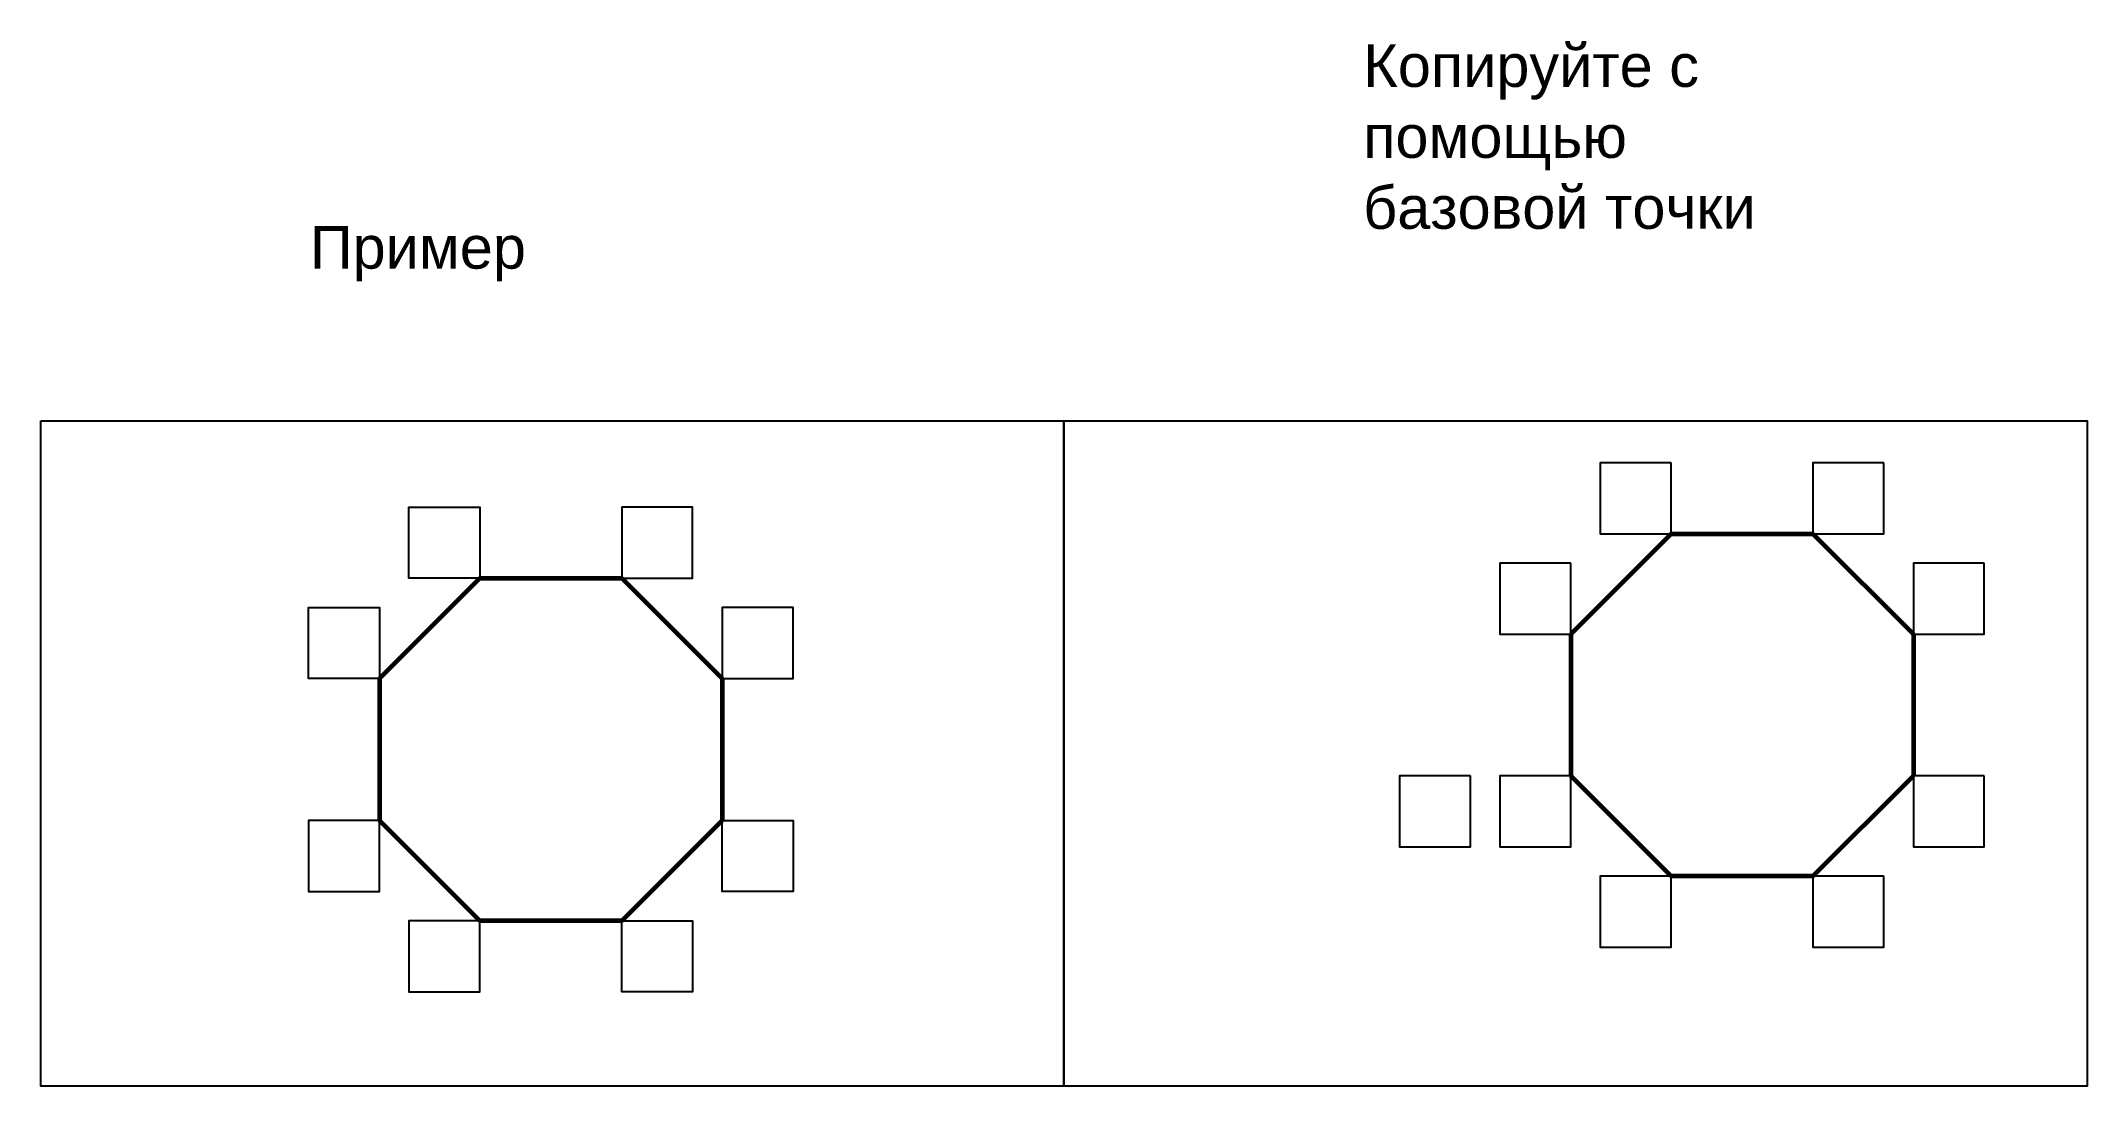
# Model space of a CAD drawing. Header units: millimetres. Extents: x 5285 to 11036, y 30611 to 43931.
# Drawn here: x 9595 to 11036, y 43094 to 43830 of the extents above; entities that cross this region are included whole.
import ezdxf

# ---------------------------------------------------------------- set-up
doc = ezdxf.new("R2010")
doc.units = ezdxf.units.MM
doc.styles.add('ГОСТ 2.304', font='CS_Gost2304.shx')

msp = doc.modelspace()

# ---------------------------------------------------------------- linework, layer by layer
at = {"lineweight": 60, "ltscale": 10}
for p, q in [((10743, 43482.9), (10672.3, 43412.2)), ((10743, 43482.9), (10843, 43482.9)), ((10843, 43482.9), (10913.7, 43412.2)), ((9903.7, 43451.5), (9833, 43380.8)), ((9903.7, 43451.5), (10003.7, 43451.5)), ((10003.7, 43451.5), (10074.4, 43380.8)), ((10672.3, 43412.2), (10672.3, 43312.2)), ((10913.7, 43412.2), (10913.7, 43312.2)), ((9833, 43380.8), (9833, 43280.8)), ((10074.4, 43380.8), (10074.4, 43280.8)), ((10743, 43241.5), (10672.3, 43312.2)), ((10843, 43241.5), (10913.7, 43312.2)), ((9903.7, 43210.1), (9833, 43280.8)), ((10003.7, 43210.1), (10074.4, 43280.8)), ((10843, 43241.5), (10743, 43241.5)), ((10003.7, 43210.1), (9903.7, 43210.1))]:
    msp.add_line(p, q, dxfattribs=at)
at = {"ltscale": 10}
for points in [[(9594.5, 43562.5), (10315.3, 43562.5), (10315.3, 43093.6), (9594.5, 43093.6)], [(10315.3, 43562.5), (11036.1, 43562.5), (11036.1, 43093.6), (10315.3, 43093.6)]]:
    msp.add_lwpolyline(points, close=True, dxfattribs=at)
at = {"color": 1, "ltscale": 10}
for points in [[(10743, 43532.9), (10693, 43532.9), (10693, 43482.9), (10743, 43482.9)], [(10893, 43532.9), (10843, 43532.9), (10843, 43482.9), (10893, 43482.9)], [(9903.7, 43451.5), (9853.7, 43451.5), (9853.7, 43501.5), (9903.7, 43501.5)], [(10003.7, 43451.5), (10053.7, 43451.5), (10053.7, 43501.5), (10003.7, 43501.5)], [(10672.3, 43462.2), (10622.3, 43462.2), (10622.3, 43412.2), (10672.3, 43412.2)], [(10963.7, 43462.2), (10913.7, 43462.2), (10913.7, 43412.2), (10963.7, 43412.2)], [(9833, 43380.8), (9783, 43380.8), (9783, 43430.8), (9833, 43430.8)], [(10074.4, 43380.8), (10124.4, 43380.8), (10124.4, 43430.8), (10074.4, 43430.8)], [(10601.8, 43312.2), (10551.8, 43312.2), (10551.8, 43262.2), (10601.8, 43262.2)], [(10672.3, 43312.2), (10622.3, 43312.2), (10622.3, 43262.2), (10672.3, 43262.2)], [(10963.7, 43312.2), (10913.7, 43312.2), (10913.7, 43262.2), (10963.7, 43262.2)], [(9833, 43280.8), (9783, 43280.8), (9783, 43230.8), (9833, 43230.8)], [(10074.4, 43280.8), (10124.4, 43280.8), (10124.4, 43230.8), (10074.4, 43230.8)], [(10743, 43241.5), (10693, 43241.5), (10693, 43191.5), (10743, 43191.5)], [(10893, 43241.5), (10843, 43241.5), (10843, 43191.5), (10893, 43191.5)], [(9903.7, 43210.1), (9853.7, 43210.1), (9853.7, 43160.1), (9903.7, 43160.1)], [(10003.7, 43210.1), (10053.7, 43210.1), (10053.7, 43160.1), (10003.7, 43160.1)]]:
    msp.add_lwpolyline(points, close=True, dxfattribs=at)

# ---------------------------------------------------------------- texts
at = {"char_height": 30, "width": 323.848, "attachment_point": 1, "style": 'ГОСТ 2.304'}
for s, insert in [('\\P{\\fArial|b0|i0|c0|p34;Копируйте с помощью базовой точки}', (10526.1, 43877.8)), ('{\\fArial|b0|i0|c0|p34;Пример }', (9784, 43699.7))]:
    msp.add_mtext(s, dxfattribs=dict(at, insert=insert))

doc.saveas('drawing.dxf')
